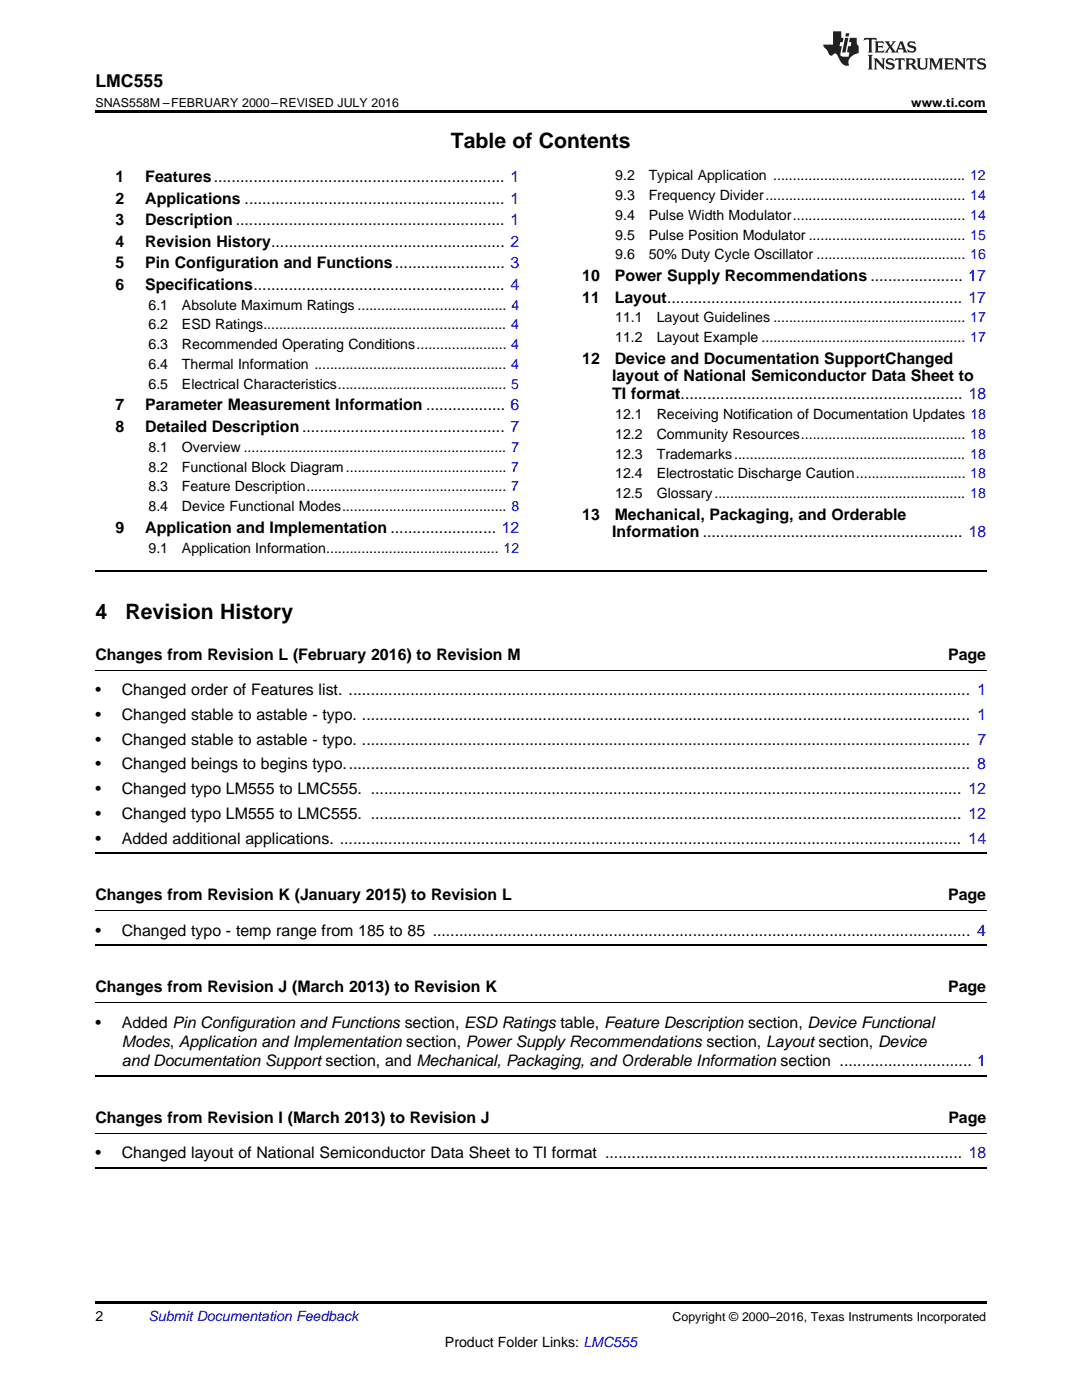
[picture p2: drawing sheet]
<svg xmlns="http://www.w3.org/2000/svg" width="216mm" height="279mm" viewBox="0 0 216 279" stroke-linecap="round" stroke-linejoin="round" font-family="sans-serif">
<defs><g id="words">
<g font-size="4.2">
<text x="90" y="29.6">Table of Contents</text>
<text x="19" y="123.6">4</text>
<text x="25" y="123.6">Revision History</text>
</g>
<text font-size="3.5" x="19" y="17.3">LMC555</text>
<g font-size="3.2">
<text x="23" y="36.3">1</text>
<text x="23" y="40.6">2</text>
<text x="29" y="36.3">Features.................................................................. 1</text>
<text x="29" y="40.6">Applications ........................................................... 1</text>
<text x="23" y="44.9">3</text>
<text x="29" y="44.9">Description ............................................................. 1</text>
<text x="23" y="49.2">4</text>
<text x="23" y="53.6">5</text>
<text x="29" y="49.2">Revision History..................................................... 2</text>
<text x="29" y="53.6">Pin Configuration and Functions......................... 3</text>
<text x="23" y="57.9">6</text>
<text x="29" y="57.9">Specifications......................................................... 4</text>
<text x="116.2" y="56.1">10</text>
<text x="122.7" y="56.1">Power Supply Recommendations ..................... 17</text>
<text x="116.2" y="60.4">11</text>
<text x="122.7" y="60.4">Layout................................................................... 17</text>
<text x="116.2" y="72.6">12</text>
<text x="122.2" y="76.1">layout of National Semiconductor Data Sheet to</text>
<text x="122.7" y="72.6">Device and Documentation SupportChanged</text>
<text x="23" y="81.9">7</text>
<text x="29" y="81.9">Parameter Measurement Information .................. 6</text>
<text x="122.2" y="79.7">TI format................................................................ 18</text>
<text x="23" y="86.2">8</text>
<text x="29" y="86.2">Detailed Description.............................................. 7</text>
<text x="23" y="106.3">9</text>
<text x="29" y="106.3">Application and Implementation ........................ 12</text>
<text x="116.2" y="103.7">13</text>
<text x="122.2" y="107.2">Information ........................................................... 18</text>
<text x="122.7" y="103.7">Mechanical, Packaging, and Orderable</text>
<text x="19" y="131.7">Changes from Revision L (February 2016) to Revision M</text>
<text x="189.2" y="131.7">Page</text>
<text x="19" y="138.7">•</text>
<text x="19" y="143.7">•</text>
<text x="24.3" y="138.7">Changed order of Features list. ............................................................................................................................................. 1</text>
<text x="24.3" y="143.7">Changed stable to astable - typo. .......................................................................................................................................... 1</text>
<text x="19" y="148.6">•</text>
<text x="24.3" y="148.6">Changed stable to astable - typo. .......................................................................................................................................... 7</text>
<text x="19" y="153.6">•</text>
<text x="24.3" y="153.6">Changed beings to begins typo.............................................................................................................................................. 8</text>
<text x="19" y="158.5">•</text>
<text x="24.3" y="158.5">Changed typo LM555 to LMC555. ...................................................................................................................................... 12</text>
<text x="19" y="163.4">•</text>
<text x="24.3" y="163.4">Changed typo LM555 to LMC555. ...................................................................................................................................... 12</text>
<text x="19" y="168.4">•</text>
<text x="24.3" y="168.4">Added additional applications. ............................................................................................................................................. 14</text>
<text x="19" y="179.7">Changes from Revision K (January 2015) to Revision L</text>
<text x="189.2" y="179.7">Page</text>
<text x="19" y="186.7">•</text>
<text x="24.3" y="186.7">Changed typo - temp range from 185 to 85 .......................................................................................................................... 4</text>
<text x="19" y="198">Changes from Revision J (March 2013) to Revision K</text>
<text x="189.2" y="198">Page</text>
<text x="19" y="205.1">•</text>
<text x="24.3" y="205.1">Added Pin Configuration and Functions section, ESD Ratings table, Feature Description section, Device Functional</text>
<text x="24.3" y="209">Modes, Application and Implementation section, Power Supply Recommendations section, Layout section, Device</text>
<text x="24.3" y="212.8">and Documentation Support section, and Mechanical, Packaging, and Orderable Information section .............................. 1</text>
<text x="19" y="224.1">Changes from Revision I (March 2013) to Revision J</text>
<text x="189.2" y="224.1">Page</text>
<text x="19" y="231.2">•</text>
<text x="24.3" y="231.2">Changed layout of National Semiconductor Data Sheet to TI format ................................................................................. 18</text>
</g>
<g font-size="2.8">
<text x="122.8" y="36">9.2</text>
<text x="129.4" y="36">Typical Application ................................................. 12</text>
<text x="122.8" y="39.9">9.3</text>
<text x="129.4" y="39.9">Frequency Divider................................................... 14</text>
<text x="122.8" y="43.9">9.4</text>
<text x="122.8" y="47.8">9.5</text>
<text x="129.4" y="43.9">Pulse Width Modulator............................................ 14</text>
<text x="129.4" y="47.8">Pulse Position Modulator ........................................ 15</text>
<text x="122.8" y="51.8">9.6</text>
<text x="129.4" y="51.8">50% Duty Cycle Oscillator ...................................... 16</text>
<text x="29.6" y="61.8">6.1</text>
<text x="29.6" y="65.8">6.2</text>
<text x="36.3" y="61.8">Absolute Maximum Ratings ...................................... 4</text>
<text x="36.3" y="65.8">ESD Ratings.............................................................. 4</text>
<text x="122.8" y="64.3">11.1</text>
<text x="131" y="64.3">Layout Guidelines ................................................. 17</text>
<text x="29.6" y="69.7">6.3</text>
<text x="36.3" y="69.7">Recommended Operating Conditions....................... 4</text>
<text x="122.8" y="68.3">11.2</text>
<text x="131" y="68.3">Layout Example .................................................... 17</text>
<text x="29.6" y="73.7">6.4</text>
<text x="29.6" y="77.6">6.5</text>
<text x="36.3" y="73.7">Thermal Information ................................................. 4</text>
<text x="36.3" y="77.6">Electrical Characteristics........................................... 5</text>
<text x="122.8" y="83.6">12.1</text>
<text x="131" y="83.6">Receiving Notification of Documentation Updates 18</text>
<text x="122.8" y="87.6">12.2</text>
<text x="131" y="87.6">Community Resources.......................................... 18</text>
<text x="29.6" y="90.2">8.1</text>
<text x="29.6" y="94.1">8.2</text>
<text x="36.3" y="90.2">Overview ................................................................... 7</text>
<text x="36.3" y="94.1">Functional Block Diagram......................................... 7</text>
<text x="122.8" y="91.5">12.3</text>
<text x="122.8" y="95.5">12.4</text>
<text x="131" y="91.5">Trademarks........................................................... 18</text>
<text x="131" y="95.5">Electrostatic Discharge Caution............................ 18</text>
<text x="29.6" y="98.1">8.3</text>
<text x="36.3" y="98.1">Feature Description................................................... 7</text>
<text x="122.8" y="99.4">12.5</text>
<text x="131" y="99.4">Glossary................................................................ 18</text>
<text x="29.6" y="102">8.4</text>
<text x="36.3" y="102">Device Functional Modes.......................................... 8</text>
<text x="29.6" y="110.3">9.1</text>
<text x="36.3" y="110.3">Application Information............................................ 12</text>
<text x="19" y="263.6">2</text>
<text x="88.8" y="268.9">Product Folder Links: LMC555</text>
</g>
<text font-size="2.8" fill="#0000c8" x="29.6" y="263.6">Submit Documentation Feedback</text>
<g font-size="2.5">
<text x="19" y="21.4">SNAS558M –FEBRUARY 2000–REVISED JULY 2016</text>
<text x="181.8" y="21.4">www.ti.com</text>
<text x="134.2" y="263.6">Copyright © 2000–2016, Texas Instruments Incorporated</text>
</g>
</g></defs>
<path d="M19 22h177.8v.5h-177.8zM19 259.7h177.8v.5h-177.8z" fill="#000"/>
<path d="M19 114h177.8M19 170.3h177.8M19 188.7h177.8M19 214.8h177.8M19 233.1h177.8" fill="none" stroke="#000" stroke-width=".35"/>
<path d="M19 133.8h177.8M19 181.7h177.8M19 200.1h177.8M19 226.2h177.8" fill="none" stroke="#000" stroke-width=".2"/>
<g fill="#231f20">
<path d="M172.5 7.6l-.1 .5 .4-.2h.6v.1v2.1l-.2 .4h.9l-.2-.4v-2.1l.1-.1h.5l.5 .2-.2-.5zM174.5 8.3l.2 .3v1.5l-.2 .4h1.8l.2-.6a1.04 1.04 0 0 1-1.3 .2v-.7h.6l.3 .2v-.6l-.3 .2h-.6v-.6l.8-.1 .4 .3-.2-.5zM176.5 8.3l.9 1.1-.9 1.1h.8l-.2-.2 .4-.7 .5 .7-.2 .2h1.5l-.2-.2 .2-.4h.9l.1 .4-.2 .2h1l-.3-.3-.7-1.9h-.5l-.9 2-.8-1 .9-1h-.8l.1 .3-.4 .5-.3-.6 .1-.2zM179.7 8.6l.4 1h-.7zM181.3 8.4a.63 .63 0 0 0-.2 .7 .63 .63 0 0 0 .6 .4l.6 .2 .1 .2a.75 .75 0 0 1-.7 .4 .75 .75 0 0 1-.6-.5l.1 .7 .1-.1a1.11 1.11 0 0 0 1.5-.6 1.13 1.13 0 0 0-1.2-.8l-.1-.4a1.04 1.04 0 0 1 1.2 .2l-.2-.5-.2 .1-.4-.2zM173.2 10.9l.2 .4v2.2l-.2 .4h1l-.3-.4v-2.2l.3-.4zM174.3 11.6l.3 .4v1.5l-.3 .4h.8l-.2-.4v-1.3l1.5 1.7v-1.9l.2-.4h-.7l.2 .4v.9l-1.1-1.3zM177 11.8a.62 .62 0 0 0-.2 .7 .62 .62 0 0 0 .6 .4l.6 .1 .1 .3a.76 .76 0 0 1-.7 .3 .76 .76 0 0 1-.7-.4l.2 .7 .1-.1a1.11 1.11 0 0 0 1.5-.6 1.13 1.13 0 0 0-1.2-.8l-.1-.4a1.04 1.04 0 0 1 1.2 .2l-.2-.6-.2 .1-.5-.1zM178.7 11.6l-.2 .6a.61 .61 0 0 1 .8-.3v1.6l-.2 .4h.9l-.2-.4v-1.6a.63 .63 0 0 1 .7 .3l-.1-.6zM180.6 11.6l.3 .4v1.5l-.3 .4h1l-.2-.2-.1-.8 .6 .2a.76 .76 0 0 0 1.2 .7l-1-1a.58 .58 0 0 0 .6-.5 .58 .58 0 0 0-.5-.6zM181.4 11.9h.1a.45 .45 0 0 1 .5 .1 .45 .45 0 0 1 .1 .5l-.8 .2zM182.9 11.6l.2 .2a2.17 2.17 0 0 0 .3 1.9 .99 .99 0 0 0 1.6-.6v-1.1l.2-.4h-.7l.2 .2a1.92 1.92 0 0 1-.2 1.8 .6 .6 0 0 1-.9-.5v-1.1l.2-.4zM185.4 11.6l.2 .4v1.5l-.2 .4h.7l-.2-.4v-1.4l.8 1.8 .8-1.8v1.4l-.2 .4h.9l-.2-.4v-1.5l.2-.4h-.8l-.6 1.5-.6-1.5zM188.4 11.6l.2 .4v1.5l-.2 .4h1.8l.1-.6a1.04 1.04 0 0 1-1.2 .1v-.6h.5l.4 .2v-.6l-.4 .2h-.5v-.7h.8l.3 .3-.1-.6zM190.5 11.6l.2 .4v1.5l-.2 .4h.7l-.2-.4v-1.3l1.5 1.7v-1.9l.2-.4h-.7l.2 .4v.9l-1.1-1.3zM192.9 11.6l-.1 .6a.61 .61 0 0 1 .7-.3l.1 1.6-.3 .4h1l-.3-.4 .1-1.6a.63 .63 0 0 1 .7 .3l-.1-.6zM195.2 11.8a.62 .62 0 0 0-.2 .7 .62 .62 0 0 0 .6 .4l.6 .1 .1 .3a.76 .76 0 0 1-.7 .3 .76 .76 0 0 1-.6-.4l.1 .7 .1-.1a1.11 1.11 0 0 0 1.6-.6 1.13 1.13 0 0 0-1.3-.8l-.1-.4a1.04 1.04 0 0 1 1.2 .2l-.1-.6-.2 .1-.5-.1z"/>
<path d="M166.2 6.3v2.6h-1.9v.4l.8 .9a.91 .91 0 0 0 1 .8 .56 .56 0 0 1 .5-.3 .56 .56 0 0 1 .5 .3l.4 .8a1.53 1.53 0 0 0 1.9 1.2 1.54 1.54 0 0 1 1-2.1l.9-.3v-1.4a1.52 1.52 0 0 1-.4-1.6h-1.3l-.2 .8h.5l-.2 .8h-.5l-.1 1v.2l.4 .1-.2 .8a1.93 1.93 0 0 1-1.6-.3l.3-1.8h-.5l.2-.8h.4l.2-.8h-.4v-1.3zM168.6 7.6l-.6 2.9h.7l.6-2.9zM168.8 6.6l-.1 .7h.6l.2-.7z"/>
</g>
<use href="#words"/>
</svg>
